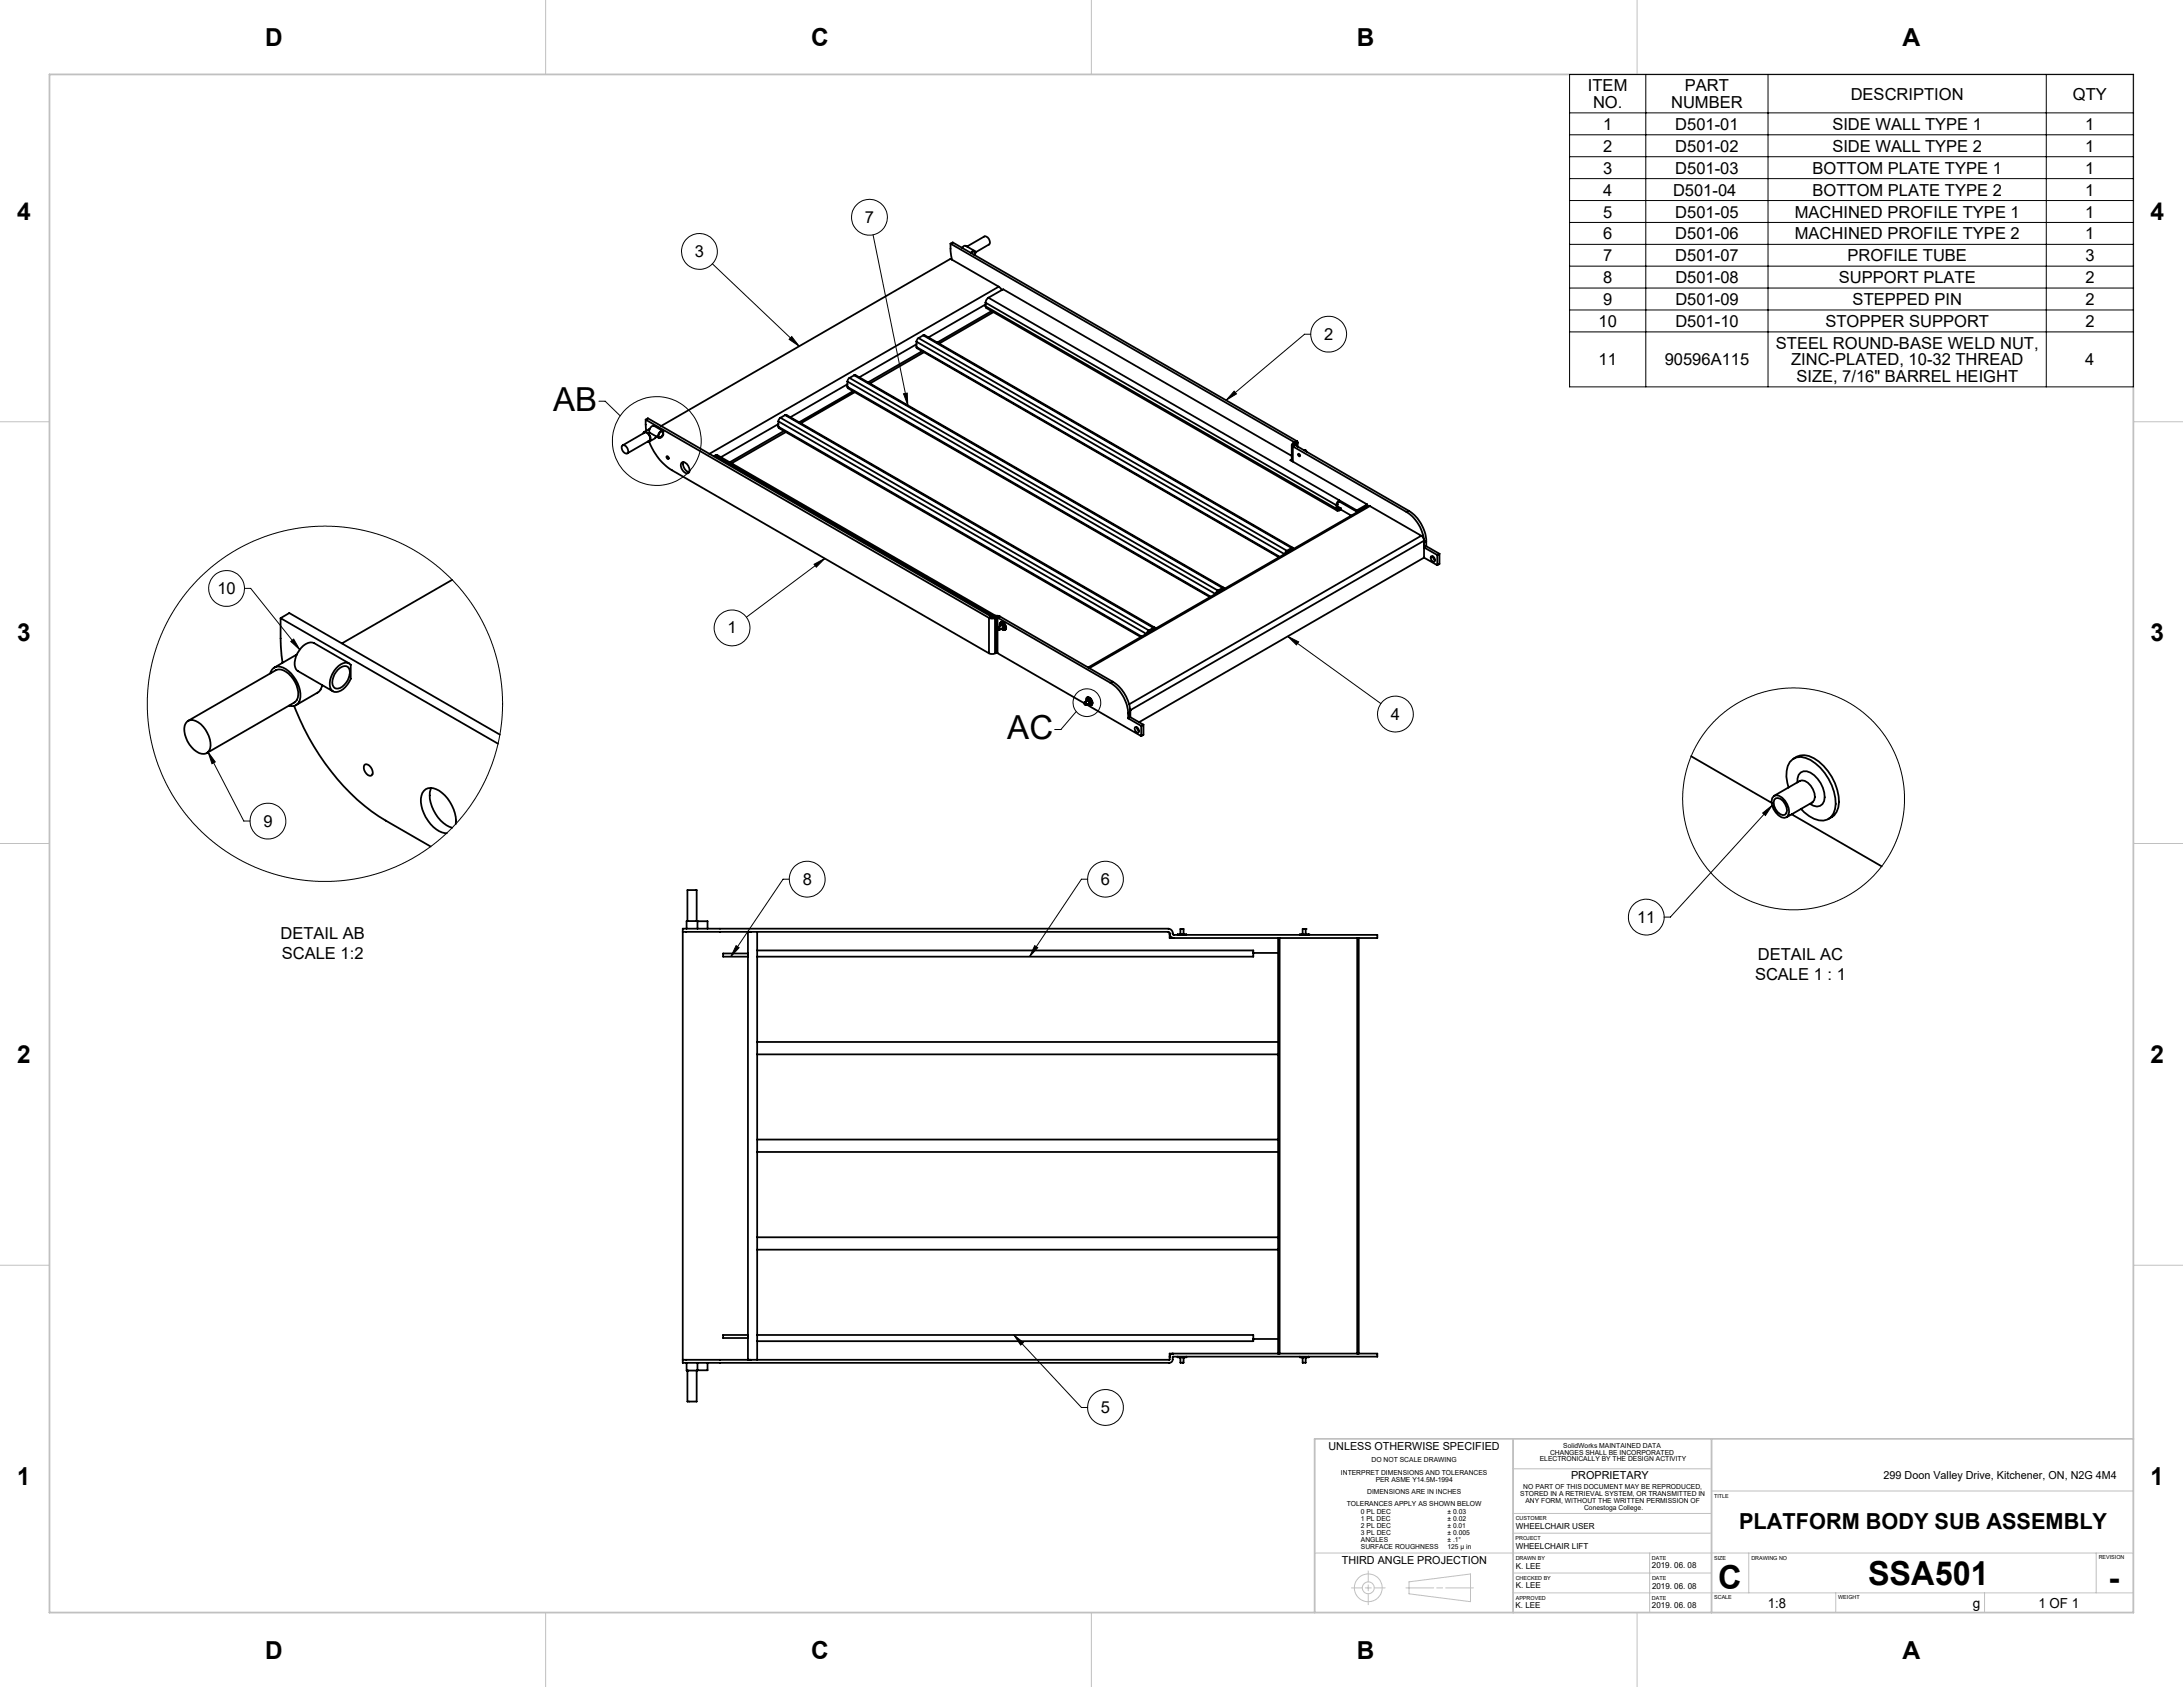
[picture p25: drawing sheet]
<svg xmlns="http://www.w3.org/2000/svg" width="559mm" height="432mm" viewBox="0 0 559 432" stroke-linecap="round" stroke-linejoin="round" font-family="sans-serif">
<defs><g id="words">
<g font-size="8.5">
<text x="141.6" y="105.1">AB</text>
<text x="257.8" y="189.1">AC</text>
<text x="439.8" y="406.7">C</text>
<text x="478.2" y="405.8">SSA501</text>
<text x="539.7" y="406.6">-</text>
</g>
<g font-size="6.3">
<text x="67.9" y="11.8">D</text>
<text x="207.6" y="11.8">C</text>
<text x="347.3" y="11.8">B</text>
<text x="487" y="11.8">A</text>
<text x="4.4" y="56.2">4</text>
<text x="550.5" y="56.2">4</text>
<text x="4.4" y="164.2">3</text>
<text x="550.5" y="164.2">3</text>
<text x="4.4" y="272.1">2</text>
<text x="550.5" y="272.1">2</text>
<text x="4.4" y="380.1">1</text>
<text x="550.5" y="380.1">1</text>
<text x="67.9" y="424.5">D</text>
<text x="207.6" y="424.5">C</text>
<text x="347.3" y="424.5">B</text>
<text x="487" y="424.5">A</text>
</g>
<text font-size="5.6" x="445.2" y="391.3">PLATFORM BODY SUB ASSEMBLY</text>
<g font-size="4.2">
<text x="406.5" y="23.4">ITEM</text>
<text x="431.3" y="23.4">PART</text>
<text x="407.8" y="27.6">NO.</text>
<text x="427.8" y="27.6">NUMBER</text>
<text x="473.7" y="25.5">DESCRIPTION</text>
<text x="530.6" y="25.5">QTY</text>
<text x="410.4" y="33.3">1</text>
<text x="428.8" y="33.3">D501-01</text>
<text x="469" y="33.3">SIDE WALL TYPE 1</text>
<text x="533.8" y="33.3">1</text>
<text x="410.4" y="38.9">2</text>
<text x="428.8" y="38.9">D501-02</text>
<text x="469" y="38.9">SIDE WALL TYPE 2</text>
<text x="533.8" y="38.9">1</text>
<text x="410.4" y="44.5">3</text>
<text x="428.8" y="44.5">D501-03</text>
<text x="464" y="44.5">BOTTOM PLATE TYPE 1</text>
<text x="533.8" y="44.5">1</text>
<text x="410.4" y="50.1">4</text>
<text x="428.3" y="50.1">D501-04</text>
<text x="464" y="50.1">BOTTOM PLATE TYPE 2</text>
<text x="533.8" y="50.1">1</text>
<text x="221.4" y="57">7</text>
<text x="410.4" y="55.7">5</text>
<text x="428.8" y="55.7">D501-05</text>
<text x="459.4" y="55.7">MACHINED PROFILE TYPE 1</text>
<text x="533.8" y="55.7">1</text>
<text x="177.9" y="65.7">3</text>
<text x="410.4" y="61.3">6</text>
<text x="428.8" y="61.3">D501-06</text>
<text x="459.4" y="61.3">MACHINED PROFILE TYPE 2</text>
<text x="533.8" y="61.3">1</text>
<text x="410.4" y="66.9">7</text>
<text x="428.8" y="66.9">D501-07</text>
<text x="472.9" y="66.9">PROFILE TUBE</text>
<text x="533.8" y="66.9">3</text>
<text x="410.4" y="72.5">8</text>
<text x="428.9" y="72.5">D501-08</text>
<text x="470.7" y="72.5">SUPPORT PLATE</text>
<text x="533.8" y="72.5">2</text>
<text x="409.2" y="83.7">10</text>
<text x="410.4" y="78.1">9</text>
<text x="428.9" y="83.7">D501-10</text>
<text x="428.9" y="78.1">D501-09</text>
<text x="467.3" y="83.7">STOPPER SUPPORT</text>
<text x="474.2" y="78.1">STEPPED PIN</text>
<text x="533.8" y="83.7">2</text>
<text x="533.8" y="78.1">2</text>
<text x="338.9" y="86.9">2</text>
<text x="454.6" y="89.3">STEEL ROUND-BASE WELD NUT,</text>
<text x="409.2" y="93.5">11</text>
<text x="426.1" y="93.5">90596A115</text>
<text x="458.5" y="93.5">ZINC-PLATED, 10-32 THREAD</text>
<text x="533.8" y="93.5">4</text>
<text x="459.8" y="97.8">SIZE, 7/16&quot; BARREL HEIGHT</text>
<text x="55.7" y="152">10</text>
<text x="186.2" y="162.1">1</text>
<text x="356" y="184.2">4</text>
<text x="67.4" y="211.6">9</text>
<text x="205.5" y="226.4">8</text>
<text x="281.8" y="226.4">6</text>
<text x="419.1" y="236.1">11</text>
<text x="71.8" y="240.3">DETAIL AB</text>
<text x="72.1" y="245.5">SCALE 1:2</text>
<text x="449.9" y="245.6">DETAIL AC</text>
<text x="449.2" y="250.8">SCALE 1 : 1</text>
<text x="281.8" y="361.6">5</text>
</g>
<g font-size="3.5">
<text x="452.6" y="411.7">1:8</text>
<text x="505" y="411.7">g</text>
<text x="521.8" y="411.6">1 OF 1</text>
</g>
<g font-size="2.8">
<text x="340.1" y="371.1">UNLESS OTHERWISE SPECIFIED</text>
<text x="402.2" y="378.6">PROPRIETARY</text>
<text x="482.2" y="378.6">299 Doon Valley Drive, Kitchener, ON, N2G 4M4</text>
<text x="343.5" y="400.4">THIRD ANGLE PROJECTION</text>
</g>
<g font-size="2.1">
<text x="388" y="391.3">WHEELCHAIR USER</text>
<text x="388" y="396.4">WHEELCHAIR LIFT</text>
<text x="388" y="401.5">K. LEE</text>
<text x="422.9" y="401.5">2019. 06. 08</text>
<text x="388" y="406.6">K. LEE</text>
<text x="422.9" y="406.6">2019. 06. 08</text>
<text x="388" y="411.6">K. LEE</text>
<text x="422.9" y="411.6">2019. 06. 08</text>
</g>
<g font-size="1.8">
<text x="400.2" y="370.5">SolidWorks MAINTAINED DATA</text>
<text x="343.2" y="377.6">INTERPRET DIMENSIONS AND TOLERANCES</text>
<text x="351.1" y="374.2">DO NOT SCALE DRAWING</text>
<text x="394.1" y="374.1">ELECTRONICALLY BY THE DESIGN ACTIVITY</text>
<text x="396.8" y="372.3">CHANGES SHALL BE INCORPORATED</text>
<text x="350" y="382.5">DIMENSIONS ARE IN INCHES</text>
<text x="352.1" y="379.3">PER ASME Y14.5M-1994</text>
<text x="389.2" y="382.9">STORED IN A RETRIEVAL SYSTEM, OR TRANSMITTED IN</text>
<text x="389.9" y="381.1">NO PART OF THIS DOCUMENT MAY BE REPRODUCED,</text>
<text x="344.7" y="385.5">TOLERANCES APPLY AS SHOWN BELOW</text>
<text x="348.4" y="387.5">0 PL DEC</text>
<text x="348.4" y="389.3">1 PL DEC</text>
<text x="370.5" y="387.6">± 0.03</text>
<text x="370.5" y="389.3">± 0.02</text>
<text x="390.5" y="384.6">ANY FORM, WITHOUT THE WRITTEN PERMISSION OF</text>
<text x="405.5" y="386.4">Conestoga College.</text>
<text x="348.4" y="391.1">2 PL DEC</text>
<text x="348.4" y="392.8">3 PL DEC</text>
<text x="348.4" y="394.6">ANGLES</text>
<text x="370.5" y="391.1">± 0.01</text>
<text x="370.5" y="392.9">± 0.005</text>
<text x="370.5" y="394.6">± .1°</text>
<text x="348.4" y="396.4">SURFACE ROUGHNESS</text>
<text x="370.5" y="396.4">125 µ in</text>
</g>
<g font-size="1.4">
<text x="438.8" y="383.4">TITLE</text>
<text x="388" y="389.1">CUSTOMER</text>
<text x="388" y="394.2">PROJECT</text>
<text x="388" y="399.2">DRAWN BY</text>
<text x="422.9" y="399.2">DATE</text>
<text x="438.8" y="399.3">SIZE</text>
<text x="448.3" y="399.3">DRAWING NO</text>
<text x="537.2" y="399.1">REVISION</text>
<text x="388" y="404.3">CHECKED BY</text>
<text x="422.9" y="404.3">DATE</text>
<text x="388" y="409.4">APPROVED</text>
<text x="422.9" y="409.4">DATE</text>
<text x="438.8" y="409.4">SCALE</text>
<text x="470.5" y="409.3">WEIGHT</text>
</g>
</g></defs>
<g fill="none" stroke="#c0c0c0" stroke-width=".26">
<path d="M139.7 0v19M279.4 0v19M419.1 0v19M0 107.9h12.7M546.1 107.9h12.7M0 215.9h12.7M546.1 215.9h12.7M0 323.9h12.7M546.1 323.9h12.7M336.5 368.3v44.4M387.3 376h50.8M387.3 368.3v44.4"/>
<path d="M438.1 368.3v44.4M546.1 368.3v44.4M336.5 397.5h209.6M387.3 392.4h50.8M387.3 387.4h50.8M422.3 397.5v15.2M438.1 381.6h108M447.6 397.5v10.2M536.6 397.5v10.2M139.7 412.7v19.1M279.4 412.7v19.1M345.9 406.4h2.8"/>
<path d="M349.5 406.4h1.5M350.2 402.1v2.8M350.2 405.7v1.5M350.2 408v2.7M351.8 406.4h2.8M359.9 406.4h7.1M360.7 404.9l15.7-2v7.1l-15.7-2zM367.8 406.4h1.5M370.1 406.4h7.1M387.3 407.7h158.8M387.3 402.6h50.8M419.1 412.7v19.1"/>
<path d="M469.9 407.7v5M508 407.7v5"/>
<circle cx="350.3" cy="406.4" r="3.6"/>
<circle cx="350.3" cy="406.4" r="1.53"/>
</g>
<path d="M12.7 19h533.4v393.7h-533.4zM387.3 368.3v44.4M438.1 368.3v44.4M546.1 368.3h-209.6v44.4" fill="none" stroke="#c0c0c0" stroke-width=".46"/>
<g fill="none" stroke="#000" stroke-width=".26">
<path d="M401.8 19.1h144.3v79.9h-144.3zM421.3 19.1v79.9M452.6 19.1v79.9M523.8 19.1v79.9M401.8 34.5h144.3M401.8 28.9h144.3M401.8 40.1h144.3M401.8 45.7h144.3M401.8 51.3h144.3M401.8 56.9h144.3M182.4 67.5l22.2 21.1M223.5 60.1l8.9 43.6"/>
<path d="M401.8 62.5h144.3M401.8 68.1h144.3M401.8 73.7h144.3M401.8 79.3h144.3M202.7 86.1l1.9 2.5-2.6-1.7zM335.5 85.5h-1.6l-20 16.9M401.8 84.9h144.3M153.3 102.7h1.6l3.9 3.7M231.3 100.8l.9-.2 .2 3.1zM315.9 100.1l.6 .7-2.6 1.6zM62.6 150.6h1.6l12.5 15.7M208.4 144.4l2.7-1.5-2.1 2.3z"/>
<path d="M211.1 142.9l-20 15.1M74.4 164.2l.8-.6 1.5 2.7zM329.6 162.9l2.8 1.4-.5 .8zM329.6 162.9l23.9 17.2M53.3 192.5l1.8 2.5-.8 .5zM53.3 192.5l9.1 17.6h1.6M275.5 182.1l-3.9 4.6h-1.6M451.2 208.1l2.4-2-1.7 2.6zM453.6 206.1l-26 28.6h-1.6M202 225h-1.6l-13.3 19.9M278.4 225h-1.6l-13.2 19.9M188.4 242l.8 .6-2.1 2.3z"/>
<path d="M264.9 242l.7 .6-2 2.3zM259.5 341.7l2.5 1.9-.7 .7zM259.5 341.7l17.3 18.6h1.6"/>
<circle cx="222.6" cy="55.6" r="4.6"/>
<circle cx="179" cy="64.4" r="4.6"/>
<circle cx="340.1" cy="85.5" r="4.6"/>
<circle cx="168.1" cy="112.9" r="11.4"/>
<circle cx="58" cy="150.6" r="4.6"/>
<circle cx="187.4" cy="160.7" r="4.6"/>
<circle cx="278.2" cy="179.9" r="3.6"/>
<circle cx="83.2" cy="180.1" r="45.5"/>
<circle cx="357.2" cy="182.8" r="4.6"/>
<circle cx="68.6" cy="210.2" r="4.6"/>
<circle cx="459.1" cy="204.5" r="28.4"/>
<circle cx="206.6" cy="225" r="4.6"/>
<circle cx="283" cy="225" r="4.6"/>
<circle cx="421.4" cy="234.7" r="4.6"/>
<circle cx="283" cy="360.2" r="4.6"/>
</g>
<path d="M202.7 86.1l1.9 2.5-2.6-1.7zM231.3 100.8l.9-.2 .2 3.1zM329.6 162.9l2.8 1.4-.5 .8zM208.4 144.4l2.7-1.5-2.1 2.3zM315.9 100.1l.6 .7-2.6 1.6zM188.4 242l.8 .6-2.1 2.3zM264.9 242l.7 .6-2 2.3zM259.5 341.7l2.5 1.9-.7 .7zM74.4 164.2l.8-.6 1.5 2.7zM53.3 192.5l1.8 2.5-.8 .5zM451.2 208.1l2.4-2-1.7 2.6z" fill="#000"/>
<g fill="none" stroke="#000" stroke-width=".46">
<path d="M243.3 62.4v1.8l.4 2.3M243.3 62.4l88.1 50.8M243.3 62.4l.6-.3 88 50.8M246.3 63.4a.82 .82 0 0 1 .9-.5l2.3 1.3M247.5 63.1l4.5-2.6a1.35 1.35 0 0 1 1.2 2.1l-3.5 2M248.5 64.7a.6 .6 0 0 1 .6-.5 .6 .6 0 0 1 .6 .4l-.1 .7M248.6 64.8a.49 .49 0 0 1 .8-.4 .49 .49 0 0 1 0 .9M252.3 78.4l.2 .4 89.8 51.9M252.3 77.5l89.8 51.8M252.3 78.4l89.8 51.8M252.3 77.5v.9M252.3 77.9l-14.6 8.5"/>
<path d="M253 76.2l-.5 .6-.2 .7M253 76.2l89.8 51.9M253 76.2l3.8-2.2 73.9 42.7M253.8 79.6l-13.9 8.1M254.3 79.9l-13.9 8M255.7 73.4l.7 .8M255.7 73.4l-12.4-7.1-74.1 42.7M255.7 73.4l-74.1 42.8M216.9 99l.2 .4 92.6 53.4M216.9 97.6v1.4M216.9 98.4l-14.6 8.4M216.9 97.6l94.2 54.4"/>
<path d="M216.9 99l93 53.7M217.5 96.7l-.4 .4-.2 .5M217.5 96.7l94.2 54.5M218.7 96.1l.3-.1 94.3 54.5M218.7 96.1l-1.2 .6M218.7 96.1l94.2 54.4M234.6 88.8l.1 .3 92.7 53.5M234.6 87.5v1.3M234.6 88.1l-14.6 8.5M234.6 87.5l94.2 54.3M234.6 88.8l93 53.7M235.1 86.5l-.5 1"/>
<path d="M235.1 86.5l94.3 54.5M236 89.9l-13.8 8M236.3 85.8h.4l94.3 54.4M236.3 85.8l-1.2 .7M236.3 85.8l94.3 54.5M236.5 90.2l-13.8 7.9M159.3 114.1a1.28 1.28 0 0 1 1.3 .6 1.28 1.28 0 0 1-.1 1.4 1.41 1.41 0 0 1-1.2-2zM159.4 114l5.6-3.3a1.38 1.38 0 0 1 1.2 2.1l-5.7 3.3M164.6 110.9a.78 .78 0 0 1 .9-.4 .78 .78 0 0 1 .6 .7 1.22 1.22 0 0 1 0 1.8h-.3M165.3 107.4l.1 2.9M165.3 107.4l87.9 50.8M165.3 107.4l.5-.3 87.9 50.7"/>
<path d="M166.2 113a14.7 14.7 0 0 0 5.8 7.4l81.2 46.8M166.3 109.7l-1.4 .9M168 111.7l-.3 .5-1.4 .8M168.8 110.6l.5-.3 .5 .1v.9a.81 .81 0 0 1-.5 .7 .81 .81 0 0 1-.8-.1v-.6zM168.9 110.7a.48 .48 0 0 1 .8-.1 .48 .48 0 0 1-.1 .8 .53 .53 0 0 1-.4 .4 .53 .53 0 0 1-.6-.1zM169.7 110.3l-2.3-1.3a1.2 1.2 0 0 0-1 1.8l2.2 1.3M170.6 116.8a.37 .37 0 0 1 .5 .2 .37 .37 0 0 1-.1 .5l-.4-.3zM174.4 118.5a1.52 1.52 0 0 1 2.1 1.4 .82 .82 0 0 1-.3 1.2 .82 .82 0 0 1-1.2-.3 2.07 2.07 0 0 1-.6-2.3zM174.9 118.3a2.17 2.17 0 0 0 1.5 2.6M183.1 116.6l.5-.1 71.2 41.1M183.1 116.6l-.4 .2M183.1 116.6l71.3 41.1"/>
<path d="M199.2 109.2l.2 .4 92.6 53.5M199.2 107.8v1.4M199.2 108.5l-14.7 8.5M199.2 107.8l94.2 54.4M199.2 109.2l93 53.7M199.8 106.9l-.5 .6-.1 .3M199.8 106.9l94.3 54.5M200.7 110.3l-13.9 8M201 106.3l.3-.1 94.3 54.5M201 106.3l-1.2 .6M201 106.3l94.2 54.4M201.2 110.6l-13.9 8"/>
<path d="M218.4 100.1l-13.9 8M218.8 100.4l-13.8 7.9M330.7 113.9v4.1M330.7 117.6l-.4 .2 19.7 11.3M330.7 117.9h-.1M330.9 113.5a.38 .38 0 0 0-.2 .4 .38 .38 0 0 0 .2 .4M330.9 114.3l29.1 16.8M330.9 113.5l.6 .3M330.9 114.3v3.8M331.4 113.2v.1M331.4 113.3l-.5 .2M331.4 113.3l.5 .3"/>
<path d="M331.5 113.8v.1M331.5 113.9l-.6 .4M331.5 113.9l29.1 16.8M331.9 112.9a.38 .38 0 0 1 .3 .3 .38 .38 0 0 1-.3 .4M331.9 113.6l-.4 .2M331.9 112.9l-.5 .3M331.9 113.6v.6M332.2 113.2v1.1M332.4 116.2v-.1a.36 .36 0 0 1 .4 .3 .36 .36 0 0 1-.2 .4l-.2-.2zM333.8 115.3a.4 .4 0 0 1 .5 0 .4 .4 0 0 1 .2 .3M342.1 130.2a.44 .44 0 0 0 .2 .5 .44 .44 0 0 0 .5-.1M342.1 129.3v.9"/>
<path d="M342.4 130.1v.2h.4M342.4 129.2l-.3 .1M342.4 130.1l-.3 .1M342.4 129.2v.9M342.4 129.6l.8 .5M342.4 130.1l.4 .2M342.8 128.1l-.6 .7-.1 .5M342.8 128.4l-.4 .8M342.8 128.1l4.5 2.5M342.8 128.1v.3M342.8 130.3v.3M342.8 128.4l4.5 2.6"/>
<path d="M343.2 130.4l-.4 .2M343.2 130.1l-.4 .2M343.2 130.1v.3M343.2 130.4l2.7 1.6M347.3 130.6v.4M350 129.1l-2.7 1.5M350 129.1v.3l-2.7 1.6M350.7 129.5l-.4-.1-71.8 41.5M350.7 129.5l13.1 7.6M350.7 129.5l-71.9 41.5M360 131.1a9.9 9.9 0 0 1 4.5 7.8l.6-.4M360.6 130.7a9.9 9.9 0 0 1 4.5 7.8"/>
<path d="M360.6 130.7l-.6 .4M363.8 137.1l.6 .7 .1 .6M363.8 137.1l-74.8 43.2M364.5 138.4l-75.2 43.4M364.5 138.4v4.3M365.1 139.8l-.6 .3 3.4 2M365.1 139.8l3.4 1.9M365.1 138.5v1.3M71.8 158.2a61.3 61.3 0 0 0 .5 11.5M71.8 158.2l55.7 32.2M71.8 158.2l2.2-1.3 54 31.1M115.7 148.4l-28.2 16.3"/>
<path d="M253.2 158.2l.6 .1 1-.1M253.2 158.2v9M253.7 157.8h.5M253.7 157.8l-.5 .4M254.2 157.8l.6 .4M254.3 157.8l.6-.2 1 .2M254.3 157.8l.5 .3M254.3 157.8h-.1M254.8 158.2v9M254.8 158.1h.5M254.8 158.1v9.1M254.8 158.1v.1"/>
<path d="M255.3 158.1v9.1M255.3 158.1l29 16.7M255.9 157.8l-.6 .3M255.9 157.8l28.9 16.7M256.1 159.3a1.19 1.19 0 0 1 1.2 .6 1.19 1.19 0 0 1-.1 1.4M311.7 151.2l-.5 .8M311.8 151.5l-.3 .3M311.8 151.5l.1 .1M312.9 150.8h.3M312.9 150.8l-1.1 .7M312.9 150.8l.2 .1M312.9 150.5l.3-.1 .2 .3"/>
<path d="M312.9 150.5l-1.2 .7M329.4 141l-.5 .7M329.5 141.3l-.3 .3M329.5 141.3l.1 .1M330.6 140.6l.2 .1M330.6 140.6l-1.1 .7M330.6 140.6l.1 .1M330.6 140.3l.3-.1 .2 .3M330.6 140.3l-1.2 .7M364.5 142.7l-72.9 42.2M364.5 142.7l3.4 2M366.4 142.4a.85 .85 0 0 1 .8 .4 .85 .85 0 0 1-.1 1 .96 .96 0 0 1-.7-1.4z"/>
<path d="M366.8 142.4l.1 .5 .4 .5M367.9 142.1v2.6M368.5 141.7v2.7l-.6 .3M368.5 141.7l-.6 .4M69.2 172.4a2.36 2.36 0 0 1 4-1.1 8.2 8.2 0 0 1 3.6 7.8 2.08 2.08 0 0 1-2.9 1.5M76 167.6l-5.8 3.3M82.4 175.3a2.47 2.47 0 0 1-1.1 2l-5.5 3.2M86.5 171.4a1.74 1.74 0 0 1 2.8-.4 4.2 4.2 0 0 1-2.8 5.2 1.53 1.53 0 0 1-1.4-2.2 5 5 0 0 1 1.4-2.6zM86.6 170.5a2.17 2.17 0 0 1 3.2-.4v3.6a4.5 4.5 0 0 1-4.3 3.4 2.42 2.42 0 0 1-1-3.1 7 7 0 0 1 2.1-3.5zM89.4 169.8l-9-5.2a3.2 3.2 0 0 0-3.8 1.9 4.1 4.1 0 0 0-.5 5.2l9.1 5.3M253.2 167.2l.6 .2 1-.2M254.8 167.2h.5"/>
<path d="M254.8 167.2h.1M255.3 167.2l22.2 12.8M255.4 160.5a.39 .39 0 0 1 .5 .2 .39 .39 0 0 1-.1 .5l-.4-.4zM255.6 160.6a.28 .28 0 0 1 .3 .2 .28 .28 0 0 1-.2 .3l-.2-.2zM255.9 160.2a.62 .62 0 0 1 .3-.9 .62 .62 0 0 1 .8 .4 .92 .92 0 0 1 0 1.6l-.7-.4M256.2 160.1a.41 .41 0 0 1 .5-.4 .41 .41 0 0 1 .3 .5 .33 .33 0 0 1 .1 .5 .33 .33 0 0 1-.5 .1M256.3 160h.1M256.3 160h.1a.46 .46 0 0 1 .3 .7M256.3 160l-.8 .5M256.7 160.7h.1M256.7 160.7l-.8 .5M277.5 179.8a.35 .35 0 0 1 .5 .2 .35 .35 0 0 1-.2 .4z"/>
<path d="M277.6 179.9a.25 .25 0 0 1 .3 .1 .25 .25 0 0 1-.1 .3zM278.1 179.5a.65 .65 0 0 1 .2-1 .65 .65 0 0 1 .9 .5 .84 .84 0 0 1 .4 .8 .84 .84 0 0 1-.6 .8l-.6-.4M278.2 178.6a1.24 1.24 0 0 1 1.4 1.7l-.3 .2M278.3 179.3a.34 .34 0 0 1 .3-.4 .34 .34 0 0 1 .4 .3 .43 .43 0 0 1 .3 .6 .43 .43 0 0 1-.6 .2M278.4 179.3h.1M278.4 179.3a.45 .45 0 0 1 .4 .7M278.4 179.3l-.8 .4M278.8 180h.1M278.8 180l-.8 .4M284.3 174.8a10 10 0 0 1 4.5 7.8M284.8 174.5a9.9 9.9 0 0 1 4.5 7.7l-.5 .4M284.8 174.5l-.5 .3"/>
<path d="M294.1 161.4l-.6 .8M294.1 161.7l-.2 .3M294.1 161.7l.2 .1M295.2 161h.3M295.2 161l-1.1 .7M295.2 161l.2 .1M295.2 160.7l.4-.1 .2 .3M295.2 160.7l-1.1 .7M47.9 184.7a2.71 2.71 0 0 1 3.5 .7 7.1 7.1 0 0 1 2.4 6.1 1.88 1.88 0 0 1-2.8 1.3 7 7 0 0 1-3.7-7.1zM48.2 184.5l22.4-12.9a2.88 2.88 0 0 1 3.3 .8 6.9 6.9 0 0 1 2.3 6.2l-.8 1.2-22.5 13M75.3 180.7a60.7 60.7 0 0 0 21.6 28.2l13.3 7.8M93.2 195.9a1.31 1.31 0 0 1 2 .9 1.21 1.21 0 0 1-.3 1.8 2.14 2.14 0 0 1-1.7-2.7z"/>
<path d="M278.2 180.3l13.9 8.1M288.8 183.9l3.3 1.9M288.8 182.6v1.3M289.3 181.5v.3M289.3 181.8h.1M289.3 183.6l-.5 .3M289.3 183.6l3.4 1.9M289.3 181.8v1.8M290.5 186.2a.8 .8 0 0 1 .9 .3 .8 .8 0 0 1-.1 1 1 1 0 0 1-.8-1.3zM291 186.2l.1 .5 .5 .4M292.1 185.8v2.6M292.7 185.5v2.6l-.6 .3"/>
<path d="M292.7 185.5l-.6 .3M432.9 193.6l20.6 11.9M459.1 194.2a4.4 4.4 0 0 1 5.2-.1 13.3 13.3 0 0 1 6.3 12.6 3.8 3.8 0 0 1-2.5 2.9M460.7 199.9a2.41 2.41 0 0 1 2.8 1.2 3.5 3.5 0 0 1 .5 4.2l-.1 .1M460.7 199.9l-6.6 3.8M460.7 199.9h.1M110.4 201.7a7.2 7.2 0 0 0 1.1 6.7 7.7 7.7 0 0 0 4.2 3.5M116.7 210.9a9.6 9.6 0 0 0-5-8.9 2.58 2.58 0 0 0-2.8 0 2.58 2.58 0 0 0-1.2 2.4 9.5 9.5 0 0 0 5.5 8.7l1.2 .2M454.1 203.8a2.3 2.3 0 0 1 2.8 1.1 3.5 3.5 0 0 1 .5 4.2 2.27 2.27 0 0 1-2.8-1.1 4.1 4.1 0 0 1-1-3.7zM454.2 204.7l.4-.4a2.19 2.19 0 0 1 2.4 1.5 1.99 1.99 0 0 1-.1 2.8 2.24 2.24 0 0 1-2.4-1.5l-.4-.9zM457.8 201.6a7.8 7.8 0 0 1 .4-6.5 3.4 3.4 0 0 1 4-1.1 13 13 0 0 1 7.5 13.1 3.5 3.5 0 0 1-5.3 2.5l-1.3-.7-2.1-1.9M458.6 208.4l23.1 13.4"/>
<path d="M460.1 200.3a2.23 2.23 0 0 1 2.4-2.9 7.1 7.1 0 0 1 4.4 7.6 1.92 1.92 0 0 1-2.7 1.2l-.9-.5M463.9 205.4l-6.6 3.8M463.9 205.4h.1M174.8 238.5h124.3l.3 .3v1.3h53.2v-.8h-52.2l-.2-.3a1.16 1.16 0 0 0-1.2-1.3h-124.2v111.1h124.5a.85 .85 0 0 0 .9-.9v-.7h52.4v-.7h-53.2l-.1 1.6h-124.5M175.8 237.7v-1.9h2.7v1.9M176 235.8v-8h2.3v8M178.5 235.8h2.6v1.9M191.5 238.5v109.6M193.8 238.5v109.6M299.4 239a1.14 1.14 0 0 0 1.1 1.1M301.4 239.3v-.2h2.3v.2M301.9 239.1l.3-.1v-1.2h.8v1.2l.2 .1"/>
<path d="M334.2 237.8h-.8v1.2l-.2 .1M334.2 237.8v1.1l.3 .2M334.2 237.8h.1M335 239.1h.1M335 239.1h-2.3v.2M335 239.1v.2M191.5 244.1h-6.4v.8h6.4M193.8 243.3h127v.6M320.8 243.9v1h-127M320.8 243.9h6.4M327.2 240.1v106.4M327.6 240.1v106.4"/>
<path d="M347.4 240.1v106.4M347.8 240.1v106.4M193.8 266.7h133.4M193.8 269.9h133.4M193.8 294.9h133.4M193.8 291.7h133.4M193.8 319.9h133.4M193.8 316.7h133.4M175.8 348.8v2h2.7v-2M176 350.8v7.9h2.3v-7.9M181.1 348.8v1.9h-2.6M191.5 341.7h-6.4v.8h6.4"/>
<path d="M193.8 341.7h127v1M300.3 346.5a.85 .85 0 0 0-.9 .8M301.4 347.2v.2h2.3v-.2M301.9 347.4l.3 .2v1.2h.8v-1.2l.2-.2M320.8 342.7v.6h-127M320.8 342.7h6.4M332.7 347.2v.2h2.3v-.2M333.2 347.4l.2 .2v1.2M333.4 348.8h.1M334.5 347.4l-.3 .2v1.2h-.7"/>
</g>
<use href="#words"/>
</svg>
